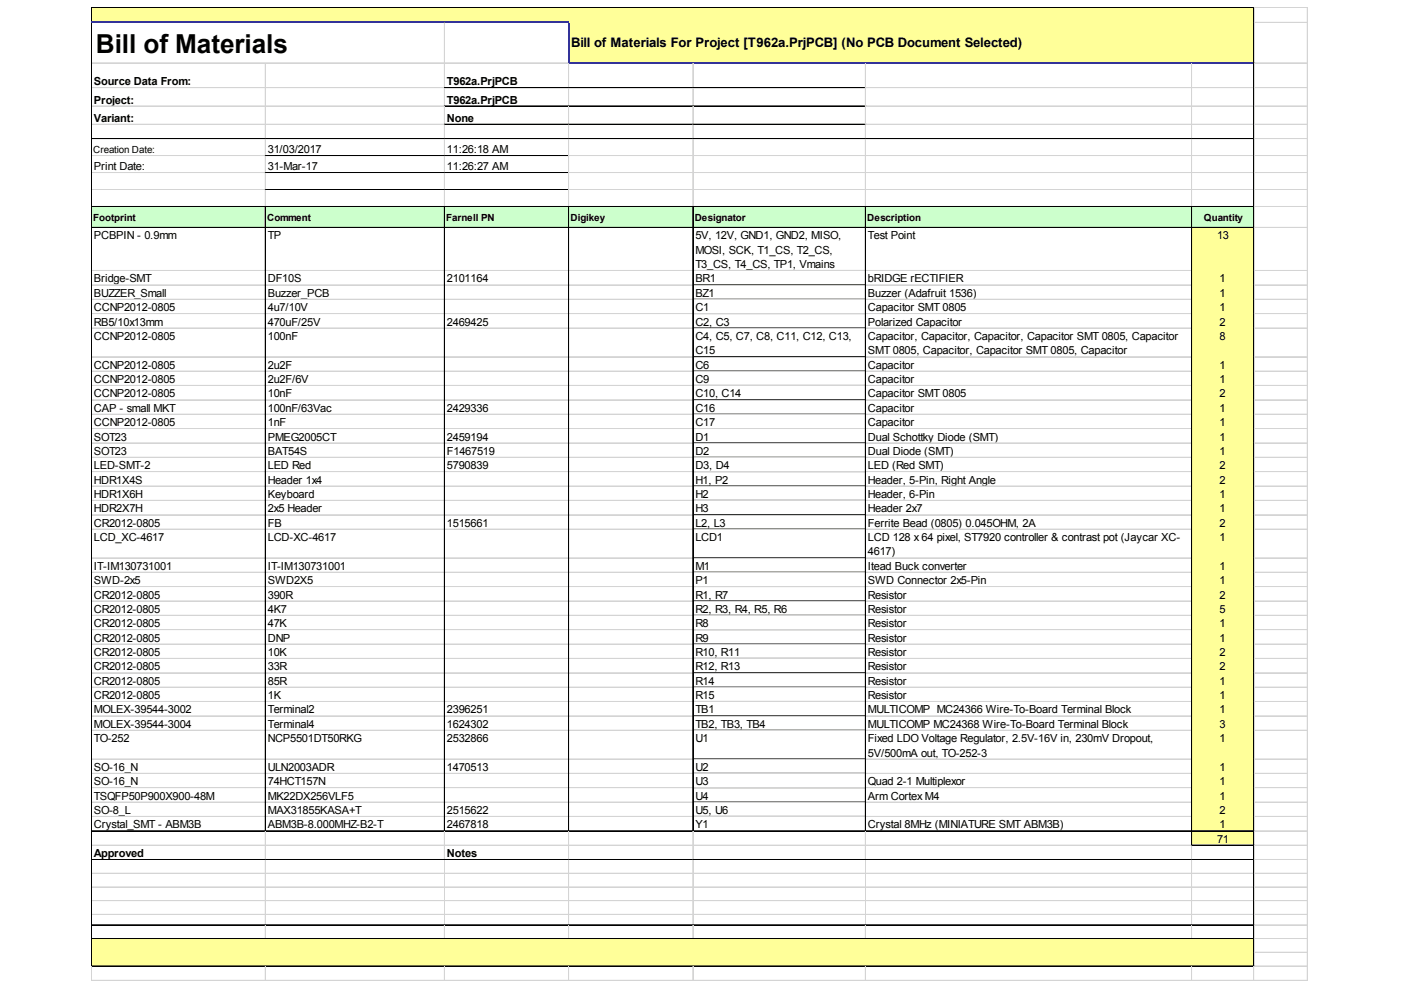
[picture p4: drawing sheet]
<svg xmlns="http://www.w3.org/2000/svg" width="297mm" height="210mm" viewBox="0 0 297 210" stroke-linecap="round" stroke-linejoin="round" font-family="sans-serif">
<defs><g id="words">
<text font-size="5.5" x="20.3" y="11.1">Bill of Materials</text>
<text font-size="2.8" x="121.1" y="10">Bill of Materials For Project [T962a.PrjPCB] (No PCB Document Selected)</text>
<g font-size="2.4">
<text x="19.9" y="18.1">Source Data From:</text>
<text x="19.9" y="22">Project:</text>
<text x="94.8" y="18.1">T962a.PrjPCB</text>
<text x="94.8" y="22">T962a.PrjPCB</text>
<text x="19.9" y="25.8">Variant:</text>
<text x="94.8" y="25.8">None</text>
<text x="56.8" y="32.5">31/03/2017</text>
<text x="94.8" y="32.5">11:26:18 AM</text>
<text x="19.9" y="36.1">Print Date:</text>
<text x="56.8" y="36.1">31-Mar-17</text>
<text x="94.8" y="36.1">11:26:27 AM</text>
<text x="19.9" y="50.8">PCBPIN - 0.9mm</text>
<text x="56.8" y="50.8">TP</text>
<text x="147.4" y="50.8">5V, 12V, GND1, GND2, MISO,</text>
<text x="147.4" y="53.8">MOSI, SCK, T1_CS, T2_CS,</text>
<text x="184" y="50.8">Test Point</text>
<text x="258" y="50.8">13</text>
<text x="19.9" y="59.9">Bridge-SMT</text>
<text x="56.8" y="59.9">DF10S</text>
<text x="94.8" y="59.9">2101164</text>
<text x="147.4" y="56.8">T3_CS, T4_CS, TP1, Vmains</text>
<text x="147.4" y="59.9">BR1</text>
<text x="184" y="59.9">bRIDGE rECTIFIER</text>
<text x="258.6" y="59.9">1</text>
<text x="19.9" y="62.9">BUZZER_Small</text>
<text x="19.9" y="66">CCNP2012-0805</text>
<text x="56.8" y="62.9">Buzzer_PCB</text>
<text x="56.8" y="66">4u7/10V</text>
<text x="147.4" y="62.9">BZ1</text>
<text x="147.4" y="66">C1</text>
<text x="184" y="62.9">Buzzer (Adafruit 1536)</text>
<text x="184" y="66">Capacitor SMT 0805</text>
<text x="258.6" y="62.9">1</text>
<text x="258.6" y="66">1</text>
<text x="19.9" y="69">RB5/10x13mm</text>
<text x="56.8" y="69">470uF/25V</text>
<text x="94.8" y="69">2469425</text>
<text x="147.4" y="69">C2, C3</text>
<text x="184" y="69">Polarized Capacitor</text>
<text x="258.6" y="69">2</text>
<text x="19.9" y="72.1">CCNP2012-0805</text>
<text x="56.8" y="72.1">100nF</text>
<text x="147.4" y="72.1">C4, C5, C7, C8, C11, C12, C13,</text>
<text x="147.4" y="75.1">C15</text>
<text x="184" y="72.1">Capacitor, Capacitor, Capacitor, Capacitor SMT 0805, Capacitor</text>
<text x="184" y="75.1">SMT 0805, Capacitor, Capacitor SMT 0805, Capacitor</text>
<text x="258.6" y="72.1">8</text>
<text x="19.9" y="78.2">CCNP2012-0805</text>
<text x="19.9" y="81.2">CCNP2012-0805</text>
<text x="56.8" y="78.2">2u2F</text>
<text x="56.8" y="81.2">2u2F/6V</text>
<text x="147.4" y="78.2">C6</text>
<text x="147.4" y="81.2">C9</text>
<text x="184" y="78.2">Capacitor</text>
<text x="184" y="81.2">Capacitor</text>
<text x="258.6" y="78.2">1</text>
<text x="258.6" y="81.2">1</text>
<text x="19.9" y="84.3">CCNP2012-0805</text>
<text x="19.9" y="87.3">CAP - small MKT</text>
<text x="56.8" y="84.3">10nF</text>
<text x="56.8" y="87.3">100nF/63Vac</text>
<text x="94.8" y="87.3">2429336</text>
<text x="147.4" y="84.3">C10, C14</text>
<text x="147.4" y="87.3">C16</text>
<text x="184" y="84.3">Capacitor SMT 0805</text>
<text x="184" y="87.3">Capacitor</text>
<text x="258.6" y="84.3">2</text>
<text x="258.6" y="87.3">1</text>
<text x="19.9" y="90.4">CCNP2012-0805</text>
<text x="19.9" y="93.4">SOT23</text>
<text x="56.8" y="90.4">1nF</text>
<text x="56.8" y="93.4">PMEG2005CT</text>
<text x="94.8" y="93.4">2459194</text>
<text x="147.4" y="90.4">C17</text>
<text x="147.4" y="93.4">D1</text>
<text x="184" y="90.4">Capacitor</text>
<text x="184" y="93.4">Dual Schottky Diode (SMT)</text>
<text x="258.6" y="90.4">1</text>
<text x="258.6" y="93.4">1</text>
<text x="19.9" y="96.4">SOT23</text>
<text x="19.9" y="99.5">LED-SMT-2</text>
<text x="56.8" y="96.4">BAT54S</text>
<text x="56.8" y="99.5">LED Red</text>
<text x="94.8" y="96.4">F1467519</text>
<text x="94.8" y="99.5">5790839</text>
<text x="147.4" y="96.4">D2</text>
<text x="147.4" y="99.5">D3, D4</text>
<text x="184" y="96.4">Dual Diode (SMT)</text>
<text x="184" y="99.5">LED (Red SMT)</text>
<text x="258.6" y="96.4">1</text>
<text x="258.6" y="99.5">2</text>
<text x="19.9" y="102.5">HDR1X4S</text>
<text x="19.9" y="105.6">HDR1X6H</text>
<text x="56.8" y="102.5">Header 1x4</text>
<text x="56.8" y="105.6">Keyboard</text>
<text x="147.4" y="102.5">H1, P2</text>
<text x="147.4" y="105.6">H2</text>
<text x="184" y="102.5">Header, 5-Pin, Right Angle</text>
<text x="184" y="105.6">Header, 6-Pin</text>
<text x="258.6" y="102.5">2</text>
<text x="258.6" y="105.6">1</text>
<text x="19.9" y="108.6">HDR2X7H</text>
<text x="19.9" y="111.7">CR2012-0805</text>
<text x="56.8" y="108.6">2x5 Header</text>
<text x="56.8" y="111.7">FB</text>
<text x="94.8" y="111.7">1515661</text>
<text x="147.4" y="108.6">H3</text>
<text x="147.4" y="111.7">L2, L3</text>
<text x="184" y="108.6">Header 2x7</text>
<text x="184" y="111.7">Ferrite Bead (0805) 0.045OHM, 2A</text>
<text x="258.6" y="108.6">1</text>
<text x="258.6" y="111.7">2</text>
<text x="19.9" y="114.7">LCD_XC-4617</text>
<text x="56.8" y="114.7">LCD-XC-4617</text>
<text x="147.4" y="114.7">LCD1</text>
<text x="184" y="114.7">LCD 128 x 64 pixel, ST7920 controller &amp; contrast pot (Jaycar XC-</text>
<text x="184" y="117.8">4617)</text>
<text x="258.6" y="114.7">1</text>
<text x="19.9" y="120.8">IT-IM130731001</text>
<text x="19.9" y="123.9">SWD-2x5</text>
<text x="56.8" y="120.8">IT-IM130731001</text>
<text x="56.8" y="123.9">SWD2X5</text>
<text x="147.4" y="120.8">M1</text>
<text x="147.4" y="123.9">P1</text>
<text x="184" y="120.8">Itead Buck converter</text>
<text x="184" y="123.9">SWD Connector 2x5-Pin</text>
<text x="258.6" y="120.8">1</text>
<text x="258.6" y="123.9">1</text>
<text x="19.9" y="126.9">CR2012-0805</text>
<text x="19.9" y="129.9">CR2012-0805</text>
<text x="56.8" y="126.9">390R</text>
<text x="56.8" y="129.9">4K7</text>
<text x="147.4" y="126.9">R1, R7</text>
<text x="147.4" y="129.9">R2, R3, R4, R5, R6</text>
<text x="184" y="126.9">Resistor</text>
<text x="184" y="129.9">Resistor</text>
<text x="258.6" y="126.9">2</text>
<text x="258.6" y="129.9">5</text>
<text x="19.9" y="133">CR2012-0805</text>
<text x="19.9" y="136">CR2012-0805</text>
<text x="56.8" y="133">47K</text>
<text x="56.8" y="136">DNP</text>
<text x="147.4" y="133">R8</text>
<text x="147.4" y="136">R9</text>
<text x="184" y="133">Resistor</text>
<text x="184" y="136">Resistor</text>
<text x="258.6" y="133">1</text>
<text x="258.6" y="136">1</text>
<text x="19.9" y="139.1">CR2012-0805</text>
<text x="19.9" y="142.1">CR2012-0805</text>
<text x="56.8" y="139.1">10K</text>
<text x="56.8" y="142.1">33R</text>
<text x="147.4" y="139.1">R10, R11</text>
<text x="147.4" y="142.1">R12, R13</text>
<text x="184" y="139.1">Resistor</text>
<text x="184" y="142.1">Resistor</text>
<text x="258.6" y="139.1">2</text>
<text x="258.6" y="142.1">2</text>
<text x="19.9" y="145.2">CR2012-0805</text>
<text x="19.9" y="148.2">CR2012-0805</text>
<text x="56.8" y="145.2">85R</text>
<text x="56.8" y="148.2">1K</text>
<text x="147.4" y="145.2">R14</text>
<text x="147.4" y="148.2">R15</text>
<text x="184" y="145.2">Resistor</text>
<text x="184" y="148.2">Resistor</text>
<text x="258.6" y="145.2">1</text>
<text x="258.6" y="148.2">1</text>
<text x="19.9" y="151.3">MOLEX-39544-3002</text>
<text x="19.9" y="154.3">MOLEX-39544-3004</text>
<text x="56.8" y="151.3">Terminal2</text>
<text x="56.8" y="154.3">Terminal4</text>
<text x="94.8" y="151.3">2396251</text>
<text x="94.8" y="154.3">1624302</text>
<text x="147.4" y="151.3">TB1</text>
<text x="147.4" y="154.3">TB2, TB3, TB4</text>
<text x="184" y="151.3">MULTICOMP MC24366 Wire-To-Board Terminal Block</text>
<text x="184" y="154.3">MULTICOMP MC24368 Wire-To-Board Terminal Block</text>
<text x="258.6" y="151.3">1</text>
<text x="258.6" y="154.3">3</text>
<text x="19.9" y="157.4">TO-252</text>
<text x="56.8" y="157.4">NCP5501DT50RKG</text>
<text x="94.8" y="157.4">2532866</text>
<text x="147.4" y="157.4">U1</text>
<text x="184" y="157.4">Fixed LDO Voltage Regulator, 2.5V-16V in, 230mV Dropout,</text>
<text x="184" y="160.4">5V/500mA out, TO-252-3</text>
<text x="258.6" y="157.4">1</text>
<text x="19.9" y="163.5">SO-16_N</text>
<text x="19.9" y="166.5">SO-16_N</text>
<text x="56.8" y="163.5">ULN2003ADR</text>
<text x="56.8" y="166.5">74HCT157N</text>
<text x="94.8" y="163.5">1470513</text>
<text x="147.4" y="163.5">U2</text>
<text x="147.4" y="166.5">U3</text>
<text x="184" y="166.5">Quad 2-1 Multiplexor</text>
<text x="258.6" y="163.5">1</text>
<text x="258.6" y="166.5">1</text>
<text x="19.9" y="169.5">TSQFP50P900X900-48M</text>
<text x="19.9" y="172.6">SO-8_L</text>
<text x="56.8" y="169.5">MK22DX256VLF5</text>
<text x="56.8" y="172.6">MAX31855KASA+T</text>
<text x="94.8" y="172.6">2515622</text>
<text x="147.4" y="169.5">U4</text>
<text x="147.4" y="172.6">U5, U6</text>
<text x="184" y="169.5">Arm Cortex M4</text>
<text x="258.6" y="169.5">1</text>
<text x="258.6" y="172.6">2</text>
<text x="19.9" y="175.6">Crystal_SMT - ABM3B</text>
<text x="56.8" y="175.6">ABM3B-8.000MHZ-B2-T</text>
<text x="94.8" y="175.6">2467818</text>
<text x="147.4" y="175.6">Y1</text>
<text x="184" y="175.6">Crystal 8MHz (MINIATURE SMT ABM3B)</text>
<text x="258" y="178.7">71</text>
<text x="258.6" y="175.6">1</text>
<text x="19.9" y="181.7">Approved</text>
<text x="94.8" y="181.7">Notes</text>
</g>
<g font-size="2.1">
<text x="19.8" y="32.4">Creation Date:</text>
<text x="19.8" y="46.8">Footprint</text>
<text x="56.7" y="46.8">Comment</text>
<text x="94.6" y="46.8">Farnell PN</text>
<text x="121" y="46.8">Digikey</text>
<text x="147.3" y="46.8">Designator</text>
<text x="183.9" y="46.8">Description</text>
<text x="255.3" y="46.8">Quantity</text>
</g>
</g></defs>
<g fill="#ff9">
<path d="M19.5 1.6h246.4v3.3h-246.4z"/>
<path d="M120.5 4.7h145.4v8.8h-145.4z"/>
</g>
<path d="M19.5 43.8h246.4v4.5h-246.4z" fill="#cfc"/>
<g fill="#ff9">
<path d="M252.6 48.2h13.3v9.3h-13.3z"/>
<path d="M252.6 57.3h13.3v3.2h-13.3z"/>
<path d="M252.6 60.4h13.3v3.2h-13.3z"/>
<path d="M252.6 63.4h13.3v3.2h-13.3z"/>
<path d="M252.6 66.5h13.3v3.2h-13.3z"/>
<path d="M252.6 69.5h13.3v6.3h-13.3z"/>
<path d="M252.6 75.6h13.3v3.2h-13.3z"/>
<path d="M252.6 78.7h13.3v3.2h-13.3z"/>
<path d="M252.6 81.7h13.3v3.2h-13.3z"/>
<path d="M252.6 84.8h13.3v3.1h-13.3z"/>
<path d="M252.6 87.8h13.3v3.2h-13.3z"/>
<path d="M252.6 90.9h13.3v3.1h-13.3z"/>
<path d="M252.6 93.9h13.3v3.2h-13.3z"/>
<path d="M252.6 96.9h13.3v3.2h-13.3z"/>
<path d="M252.6 100h13.3v3.2h-13.3z"/>
<path d="M252.6 103h13.3v3.2h-13.3z"/>
<path d="M252.6 106.1h13.3v3.2h-13.3z"/>
<path d="M252.6 109.1h13.3v3.2h-13.3z"/>
<path d="M252.6 112.2h13.3v6.2h-13.3z"/>
<path d="M252.6 118.3h13.3v3.2h-13.3z"/>
<path d="M252.6 121.3h13.3v3.2h-13.3z"/>
<path d="M252.6 124.4h13.3v54.9h-13.3z"/>
<path d="M19.5 199h246.4v5.9h-246.4z"/>
</g>
<g fill="none" stroke="#000" stroke-width=".21">
<path d="M19.4 1.6v3M19.4 4.9v200M19.5 1.6h246.4M94.2 18.6h89.4M265.8 1.7v11.5M265.8 13.5v191.4M265.9 1.7v11.5M265.9 13.5v191.4M19.5 29.4h246.4M56.2 33h64.5M56.2 36.6h64.5M94.2 22.5h89.4"/>
<path d="M94.2 26.3h89.4M94.2 26.4h89.4M19.5 43.8h246.4M19.5 48.2h246.4M19.5 48.3h246.4M56.2 40.2h64.5M56.2 43.9v132.4M56.3 43.9v132.4M94.2 43.9v132.4M94.3 43.9v132.4M120.5 43.9v132.4M120.6 43.9v132.4"/>
<path d="M146.9 43.9v132.4M147 43.9v132.4M147 57.3h36.5M183.5 43.9v132.4M252.6 43.9v135.4M252.7 43.9v135.4M147 60.4h36.5M147 63.4h36.5M147 66.5h36.5M147 69.5h36.5M147 75.6h36.5M147 78.7h36.5"/>
<path d="M147 81.7h36.5M147 84.8h36.5M147 87.8h36.5M147 90.9h36.5M147 93.9h36.5M147 96.9h36.5M147 100h36.5M147 103h36.5M147 106.1h36.5M147 109.1h36.5M147 112.2h36.5M147 118.3h36.5"/>
<path d="M147 121.3h36.5M147 124.4h36.5M147 127.4h36.5M147 130.5h36.5M147 133.5h36.5M147 136.5h36.5M147 139.6h36.5M147 142.6h36.5M147 145.7h36.5M147 148.7h36.5M147 151.8h36.5M147 154.8h36.5"/>
<path d="M19.5 176.1h246.4M19.5 176.2h246.4M147 160.9h36.5M147 164h36.5M147 167h36.5M147 170h36.5M147 173.1h36.5M252.8 179.2h13.1M252.8 179.3h13.1M19.5 182.2h246.4M19.5 182.3h246.4M19.5 196.1h246.4"/>
<path d="M19.5 199h246.4M19.5 199.1h246.4M19.5 204.8h246.4M19.5 204.9h246.4"/>
</g>
<path d="M19.4 4.7h101.3M120.5 4.9v8.6M120.7 13.3h145.2" fill="none" stroke="#339" stroke-width=".28"/>
<g fill="none" stroke="#d4d4d4" stroke-width=".21">
<path d="M19.5 13.3h100.9M19.5 13.4h100.9M19.5 18.6h74.7M56.2 13.5v15.9M56.3 13.5v15.9M94.2 4.9v13.7h-74.7M94.2 18.7v3.8h-74.7M94.3 4.9v13.7M94.3 18.7v3.8M120.5 13.5v5.1M120.5 18.7v3.8M120.6 13.5v5.1"/>
<path d="M120.6 18.7v3.8M146.9 13.5v5.1M146.9 18.7v3.8M147 13.5v5.1M147 18.7v3.8M183.5 13.5v5.1M183.5 18.7v3.8M183.6 18.6h82.2M252.6 13.5v15.9M252.7 13.5v15.9M265.9 13.3h11.5M265.9 13.4h11.5"/>
<path d="M265.9 18.6h11.5M265.9 1.6h11.5M265.9 4.7h11.5M265.9 4.8h11.5M277.2 1.6v206.4M19.5 22.5h74.7M19.5 26.4h74.7M19.5 33h36.7M19.5 36.6h36.7M56.2 29.5v3.5h-36.7M56.2 33.1v3.5h-36.7M56.2 36.7v3.5h-36.7"/>
<path d="M56.3 29.5v3.5M56.3 33.1v3.5M56.3 36.7v3.5M94.2 22.6v3.7h-74.7M94.2 26.5v2.9M94.2 29.5v3.5M94.2 33.1v3.5M94.2 36.7v3.5M94.3 22.6v3.7M94.3 26.5v2.9M94.3 29.5v3.5M94.3 33.1v3.5"/>
<path d="M94.3 36.7v3.5M120.5 22.6v3.7M120.5 26.5v2.9M120.5 29.5v3.5M120.5 33.1v3.5M120.5 36.7v3.5M120.6 22.6v3.7M120.6 26.5v2.9M120.6 29.5v3.5M120.6 33.1v3.5M120.6 36.7v3.5M120.7 33h145.1"/>
<path d="M120.7 36.6h145.1M146.9 22.6v3.7M146.9 26.5v2.9M146.9 29.5v14.3M147 22.6v3.7M147 26.5v2.9M147 29.5v14.3M183.5 22.6v3.7M183.5 26.5v2.9M183.5 29.5v14.3M183.6 22.5h82.2M183.6 26.3h82.2"/>
<path d="M183.6 26.4h82.2M252.6 29.5v14.3M252.7 29.5v14.3M265.9 22.5h11.5M265.9 26.3h11.5M265.9 26.4h11.5M265.9 33h11.5M265.9 36.6h11.5M265.9 29.4h11.5M19.5 40.2h36.7M19.5 57.3h36.7M19.5 57.4h36.7"/>
<path d="M56.2 40.3v3.5M56.3 40.3v3.5M56.4 57.3h37.8M56.4 57.4h37.8M94.2 40.3v3.5M94.3 40.3v3.5M94.4 57.3h26.1M94.4 57.4h26.1M120.5 40.3v3.5M120.6 40.3v3.5M120.7 40.2h145.1M120.7 57.3h26.2"/>
<path d="M120.7 57.4h26.2M147 57.4h36.5M183.6 57.3h69M183.6 57.4h69M265.9 40.2h11.5M265.9 57.3h11.5M265.9 57.4h11.5M265.9 43.8h11.5M265.9 48.2h11.5M265.9 48.3h11.5M19.5 60.4h36.7M19.5 60.5h36.7"/>
<path d="M19.5 63.4h36.7M19.5 63.5h36.7M19.5 66.5h36.7M19.5 66.6h36.7M19.5 69.5h36.7M19.5 69.6h36.7M19.5 75.6h36.7M19.5 75.7h36.7M19.5 78.7h36.7M56.4 60.4h37.8M56.4 60.5h37.8M56.4 63.4h37.8"/>
<path d="M56.4 63.5h37.8M56.4 66.5h37.8M56.4 66.6h37.8M56.4 69.5h37.8M56.4 69.6h37.8M56.4 75.6h37.8M56.4 75.7h37.8M56.4 78.7h37.8M94.4 60.4h26.1M94.4 60.5h26.1M94.4 63.4h26.1M94.4 63.5h26.1"/>
<path d="M94.4 66.5h26.1M94.4 66.6h26.1M94.4 69.5h26.1M94.4 69.6h26.1M94.4 75.6h26.1M94.4 75.7h26.1M94.4 78.7h26.1M120.7 60.4h26.2M120.7 60.5h26.2M120.7 63.4h26.2M120.7 63.5h26.2M120.7 66.5h26.2"/>
<path d="M120.7 66.6h26.2M120.7 69.5h26.2M120.7 69.6h26.2M120.7 75.6h26.2M120.7 75.7h26.2M120.7 78.7h26.2M147 60.5h36.5M147 63.5h36.5M147 66.6h36.5M147 69.6h36.5M147 75.7h36.5M147 78.7h36.5"/>
<path d="M183.6 60.4h69M183.6 60.5h69M183.6 63.4h69M183.6 63.5h69M183.6 66.5h69M183.6 66.6h69M183.6 69.5h69M183.6 69.6h69M183.6 75.6h69M183.6 75.7h69M183.6 78.7h69M265.9 60.4h11.5"/>
<path d="M265.9 60.5h11.5M265.9 63.4h11.5M265.9 63.5h11.5M265.9 66.5h11.5M265.9 66.6h11.5M265.9 69.5h11.5M265.9 69.6h11.5M265.9 75.6h11.5M265.9 75.7h11.5M265.9 78.7h11.5M19.5 81.7h36.7M19.5 81.8h36.7"/>
<path d="M19.5 84.8h36.7M19.5 87.8h36.7M19.5 87.9h36.7M19.5 90.9h36.7M19.5 93.9h36.7M19.5 94h36.7M19.5 96.9h36.7M19.5 97h36.7M19.5 100h36.7M56.4 81.7h37.8M56.4 81.8h37.8M56.4 84.8h37.8"/>
<path d="M56.4 87.8h37.8M56.4 87.9h37.8M56.4 90.9h37.8M56.4 93.9h37.8M56.4 94h37.8M56.4 96.9h37.8M56.4 97h37.8M56.4 100h37.8M94.4 81.7h26.1M94.4 81.8h26.1M94.4 84.8h26.1M94.4 87.8h26.1"/>
<path d="M94.4 87.9h26.1M94.4 90.9h26.1M94.4 93.9h26.1M94.4 94h26.1M94.4 96.9h26.1M94.4 97h26.1M94.4 100h26.1M120.7 81.7h26.2M120.7 81.8h26.2M120.7 84.8h26.2M120.7 87.8h26.2M120.7 87.9h26.2"/>
<path d="M120.7 90.9h26.2M120.7 93.9h26.2M120.7 94h26.2M120.7 96.9h26.2M120.7 97h26.2M120.7 100h26.2M147 81.8h36.5M147 84.8h36.5M147 87.9h36.5M147 90.9h36.5M147 94h36.5M147 97h36.5"/>
<path d="M183.6 81.7h69M183.6 81.8h69M183.6 84.8h69M183.6 87.8h69M183.6 87.9h69M183.6 90.9h69M183.6 93.9h69M183.6 94h69M183.6 96.9h69M183.6 97h69M183.6 100h69M265.9 81.7h11.5"/>
<path d="M265.9 81.8h11.5M265.9 84.8h11.5M265.9 87.8h11.5M265.9 87.9h11.5M265.9 90.9h11.5M265.9 93.9h11.5M265.9 94h11.5M265.9 96.9h11.5M265.9 97h11.5M265.9 100h11.5M19.5 100.1h36.7M19.5 103h36.7"/>
<path d="M19.5 103.1h36.7M19.5 106.1h36.7M19.5 106.2h36.7M19.5 109.1h36.7M19.5 109.2h36.7M19.5 112.2h36.7M19.5 118.3h36.7M56.4 100.1h37.8M56.4 103h37.8M56.4 103.1h37.8M56.4 106.1h37.8M56.4 106.2h37.8"/>
<path d="M56.4 109.1h37.8M56.4 109.2h37.8M56.4 112.2h37.8M56.4 118.3h37.8M94.4 100.1h26.1M94.4 103h26.1M94.4 103.1h26.1M94.4 106.1h26.1M94.4 106.2h26.1M94.4 109.1h26.1M94.4 109.2h26.1M94.4 112.2h26.1"/>
<path d="M94.4 118.3h26.1M120.7 100.1h26.2M120.7 103h26.2M120.7 103.1h26.2M120.7 106.1h26.2M120.7 106.2h26.2M120.7 109.1h26.2M120.7 109.2h26.2M120.7 112.2h26.2M120.7 118.3h26.2M147 100.1h36.5M147 103.1h36.5"/>
<path d="M147 106.2h36.5M147 109.2h36.5M147 112.2h36.5M147 118.3h36.5M183.6 100.1h69M183.6 103h69M183.6 103.1h69M183.6 106.1h69M183.6 106.2h69M183.6 109.1h69M183.6 109.2h69M183.6 112.2h69"/>
<path d="M183.6 118.3h69M265.9 100.1h11.5M265.9 103h11.5M265.9 103.1h11.5M265.9 106.1h11.5M265.9 106.2h11.5M265.9 109.1h11.5M265.9 109.2h11.5M265.9 112.2h11.5M265.9 118.3h11.5M19.5 121.3h36.7M19.5 121.4h36.7"/>
<path d="M19.5 124.4h36.7M19.5 127.4h36.7M19.5 127.5h36.7M19.5 130.5h36.7M19.5 133.5h36.7M19.5 133.6h36.7M19.5 136.5h36.7M19.5 136.6h36.7M19.5 139.6h36.7M19.5 139.7h36.7M56.4 121.3h37.8M56.4 121.4h37.8"/>
<path d="M56.4 124.4h37.8M56.4 127.4h37.8M56.4 127.5h37.8M56.4 130.5h37.8M56.4 133.5h37.8M56.4 133.6h37.8M56.4 136.5h37.8M56.4 136.6h37.8M56.4 139.6h37.8M56.4 139.7h37.8M94.4 121.3h26.1M94.4 121.4h26.1"/>
<path d="M94.4 124.4h26.1M94.4 127.4h26.1M94.4 127.5h26.1M94.4 130.5h26.1M94.4 133.5h26.1M94.4 133.6h26.1M94.4 136.5h26.1M94.4 136.6h26.1M94.4 139.6h26.1M94.4 139.7h26.1M120.7 121.3h26.2M120.7 121.4h26.2"/>
<path d="M120.7 124.4h26.2M120.7 127.4h26.2M120.7 127.5h26.2M120.7 130.5h26.2M120.7 133.5h26.2M120.7 133.6h26.2M120.7 136.5h26.2M120.7 136.6h26.2M120.7 139.6h26.2M120.7 139.7h26.2M147 121.4h36.5M147 124.4h36.5"/>
<path d="M147 127.5h36.5M147 130.5h36.5M147 133.6h36.5M147 136.6h36.5M147 139.7h36.5M183.6 121.3h69M183.6 121.4h69M183.6 124.4h69M183.6 127.4h69M183.6 127.5h69M183.6 130.5h69M183.6 133.5h69"/>
<path d="M183.6 133.6h69M183.6 136.5h69M183.6 136.6h69M183.6 139.6h69M183.6 139.7h69M265.9 121.3h11.5M265.9 121.4h11.5M265.9 124.4h11.5M265.9 127.4h11.5M265.9 127.5h11.5M265.9 130.5h11.5M265.9 133.5h11.5"/>
<path d="M265.9 133.6h11.5M265.9 136.5h11.5M265.9 136.6h11.5M265.9 139.6h11.5M265.9 139.7h11.5M19.5 142.6h36.7M19.5 142.7h36.7M19.5 145.7h36.7M19.5 148.7h36.7M19.5 148.8h36.7M19.5 151.8h36.7M19.5 154.8h36.7"/>
<path d="M19.5 154.9h36.7M56.4 142.6h37.8M56.4 142.7h37.8M56.4 145.7h37.8M56.4 148.7h37.8M56.4 148.8h37.8M56.4 151.8h37.8M56.4 154.8h37.8M56.4 154.9h37.8M94.4 142.6h26.1M94.4 142.7h26.1M94.4 145.7h26.1"/>
<path d="M94.4 148.7h26.1M94.4 148.8h26.1M94.4 151.8h26.1M94.4 154.8h26.1M94.4 154.9h26.1M120.7 142.6h26.2M120.7 142.7h26.2M120.7 145.7h26.2M120.7 148.7h26.2M120.7 148.8h26.2M120.7 151.8h26.2M120.7 154.8h26.2"/>
<path d="M120.7 154.9h26.2M147 142.7h36.5M147 145.7h36.5M147 148.8h36.5M147 151.8h36.5M147 154.9h36.5M183.6 142.6h69M183.6 142.7h69M183.6 145.7h69M183.6 148.7h69M183.6 148.8h69M183.6 151.8h69"/>
<path d="M183.6 154.8h69M183.6 154.9h69M265.9 142.6h11.5M265.9 142.7h11.5M265.9 145.7h11.5M265.9 148.7h11.5M265.9 148.8h11.5M265.9 151.8h11.5M265.9 154.8h11.5M265.9 154.9h11.5M19.5 160.9h36.7M19.5 161h36.7"/>
<path d="M19.5 164h36.7M19.5 167h36.7M19.5 167.1h36.7M19.5 170h36.7M19.5 170.1h36.7M19.5 173.1h36.7M19.5 173.2h36.7M19.5 179.2h233.1M19.5 179.3h233.1M56.2 176.3v5.9M56.3 176.3v5.9M56.4 160.9h37.8"/>
<path d="M56.4 161h37.8M56.4 164h37.8M56.4 167h37.8M56.4 167.1h37.8M56.4 170h37.8M56.4 170.1h37.8M56.4 173.1h37.8M56.4 173.2h37.8M94.2 176.3v5.9M94.3 176.3v5.9M94.4 160.9h26.1M94.4 161h26.1"/>
<path d="M94.4 164h26.1M94.4 167h26.1M94.4 167.1h26.1M94.4 170h26.1M94.4 170.1h26.1M94.4 173.1h26.1M94.4 173.2h26.1M120.5 176.3v5.9M120.6 176.3v5.9M120.7 160.9h26.2M120.7 161h26.2M120.7 164h26.2"/>
<path d="M120.7 167h26.2M120.7 167.1h26.2M120.7 170h26.2M120.7 170.1h26.2M120.7 173.1h26.2M120.7 173.2h26.2M146.9 176.3v5.9M147 176.3v5.9M147 161h36.5M147 164h36.5M147 167.1h36.5M147 170.1h36.5"/>
<path d="M147 173.2h36.5M183.5 176.3v5.9M183.6 160.9h69M183.6 161h69M183.6 164h69M183.6 167h69M183.6 167.1h69M183.6 170h69M183.6 170.1h69M183.6 173.1h69M183.6 173.2h69M252.6 179.3v2.9"/>
<path d="M252.7 179.3v2.9M265.9 160.9h11.5M265.9 161h11.5M265.9 164h11.5M265.9 167h11.5M265.9 167.1h11.5M265.9 170h11.5M265.9 170.1h11.5M265.9 173.1h11.5M265.9 173.2h11.5M265.9 179.2h11.5M265.9 179.3h11.5"/>
<path d="M265.9 176.1h11.5M265.9 176.2h11.5M19.5 185.1h74.7M19.5 185.2h74.7M19.5 188h74.7M19.5 188.1h74.7M19.5 191h74.7M19.5 193.9h74.7M56.2 182.4v13.7M56.2 196.2v2.8M56.3 182.4v13.7M56.3 196.2v2.8"/>
<path d="M94.2 196.2v2.8M94.3 182.4v13.7M94.3 196.2v2.8M94.4 185.1h89.1M94.4 185.2h89.1M94.4 188h89.1M94.4 188.1h89.1M94.4 191h89.1M94.4 193.9h89.1M120.5 182.4v13.7M120.5 196.2v2.8M120.6 182.4v13.7"/>
<path d="M120.6 196.2v2.8M146.9 182.4v13.7M146.9 196.2v2.8M147 182.4v13.7M147 196.2v2.8M183.5 196.2v2.8M183.5 182.4v13.7M183.6 185.1h82.2M183.6 185.2h82.2M183.6 188h82.2M183.6 188.1h82.2M183.6 191h82.2"/>
<path d="M183.6 193.9h82.2M252.6 182.4v13.7M252.6 196.2v2.8M252.7 182.4v13.7M252.7 196.2v2.8M265.9 185.1h11.5M265.9 185.2h11.5M265.9 188h11.5M265.9 188.1h11.5M265.9 191h11.5M265.9 193.9h11.5M265.9 182.2h11.5"/>
<path d="M265.9 182.3h11.5M265.9 196.1h11.5M265.9 199h11.5M265.9 199.1h11.5M19.4 204.9v3.1M19.4 207.8h258M19.4 207.9h258M56.2 204.9v3.1M56.3 204.9v3.1M94.2 204.9v3.1M94.3 204.9v3.1M120.5 204.9v3.1"/>
<path d="M120.6 204.9v3.1M146.9 204.9v3.1M147 204.9v3.1M183.5 204.9v3.1M252.6 204.9v3.1M252.7 204.9v3.1M265.8 204.9v3.1M265.9 204.9v3.1M265.9 201.9h11.5M265.9 202h11.5M265.9 204.8h11.5M265.9 204.9h11.5"/>
</g>
<use href="#words"/>
</svg>
